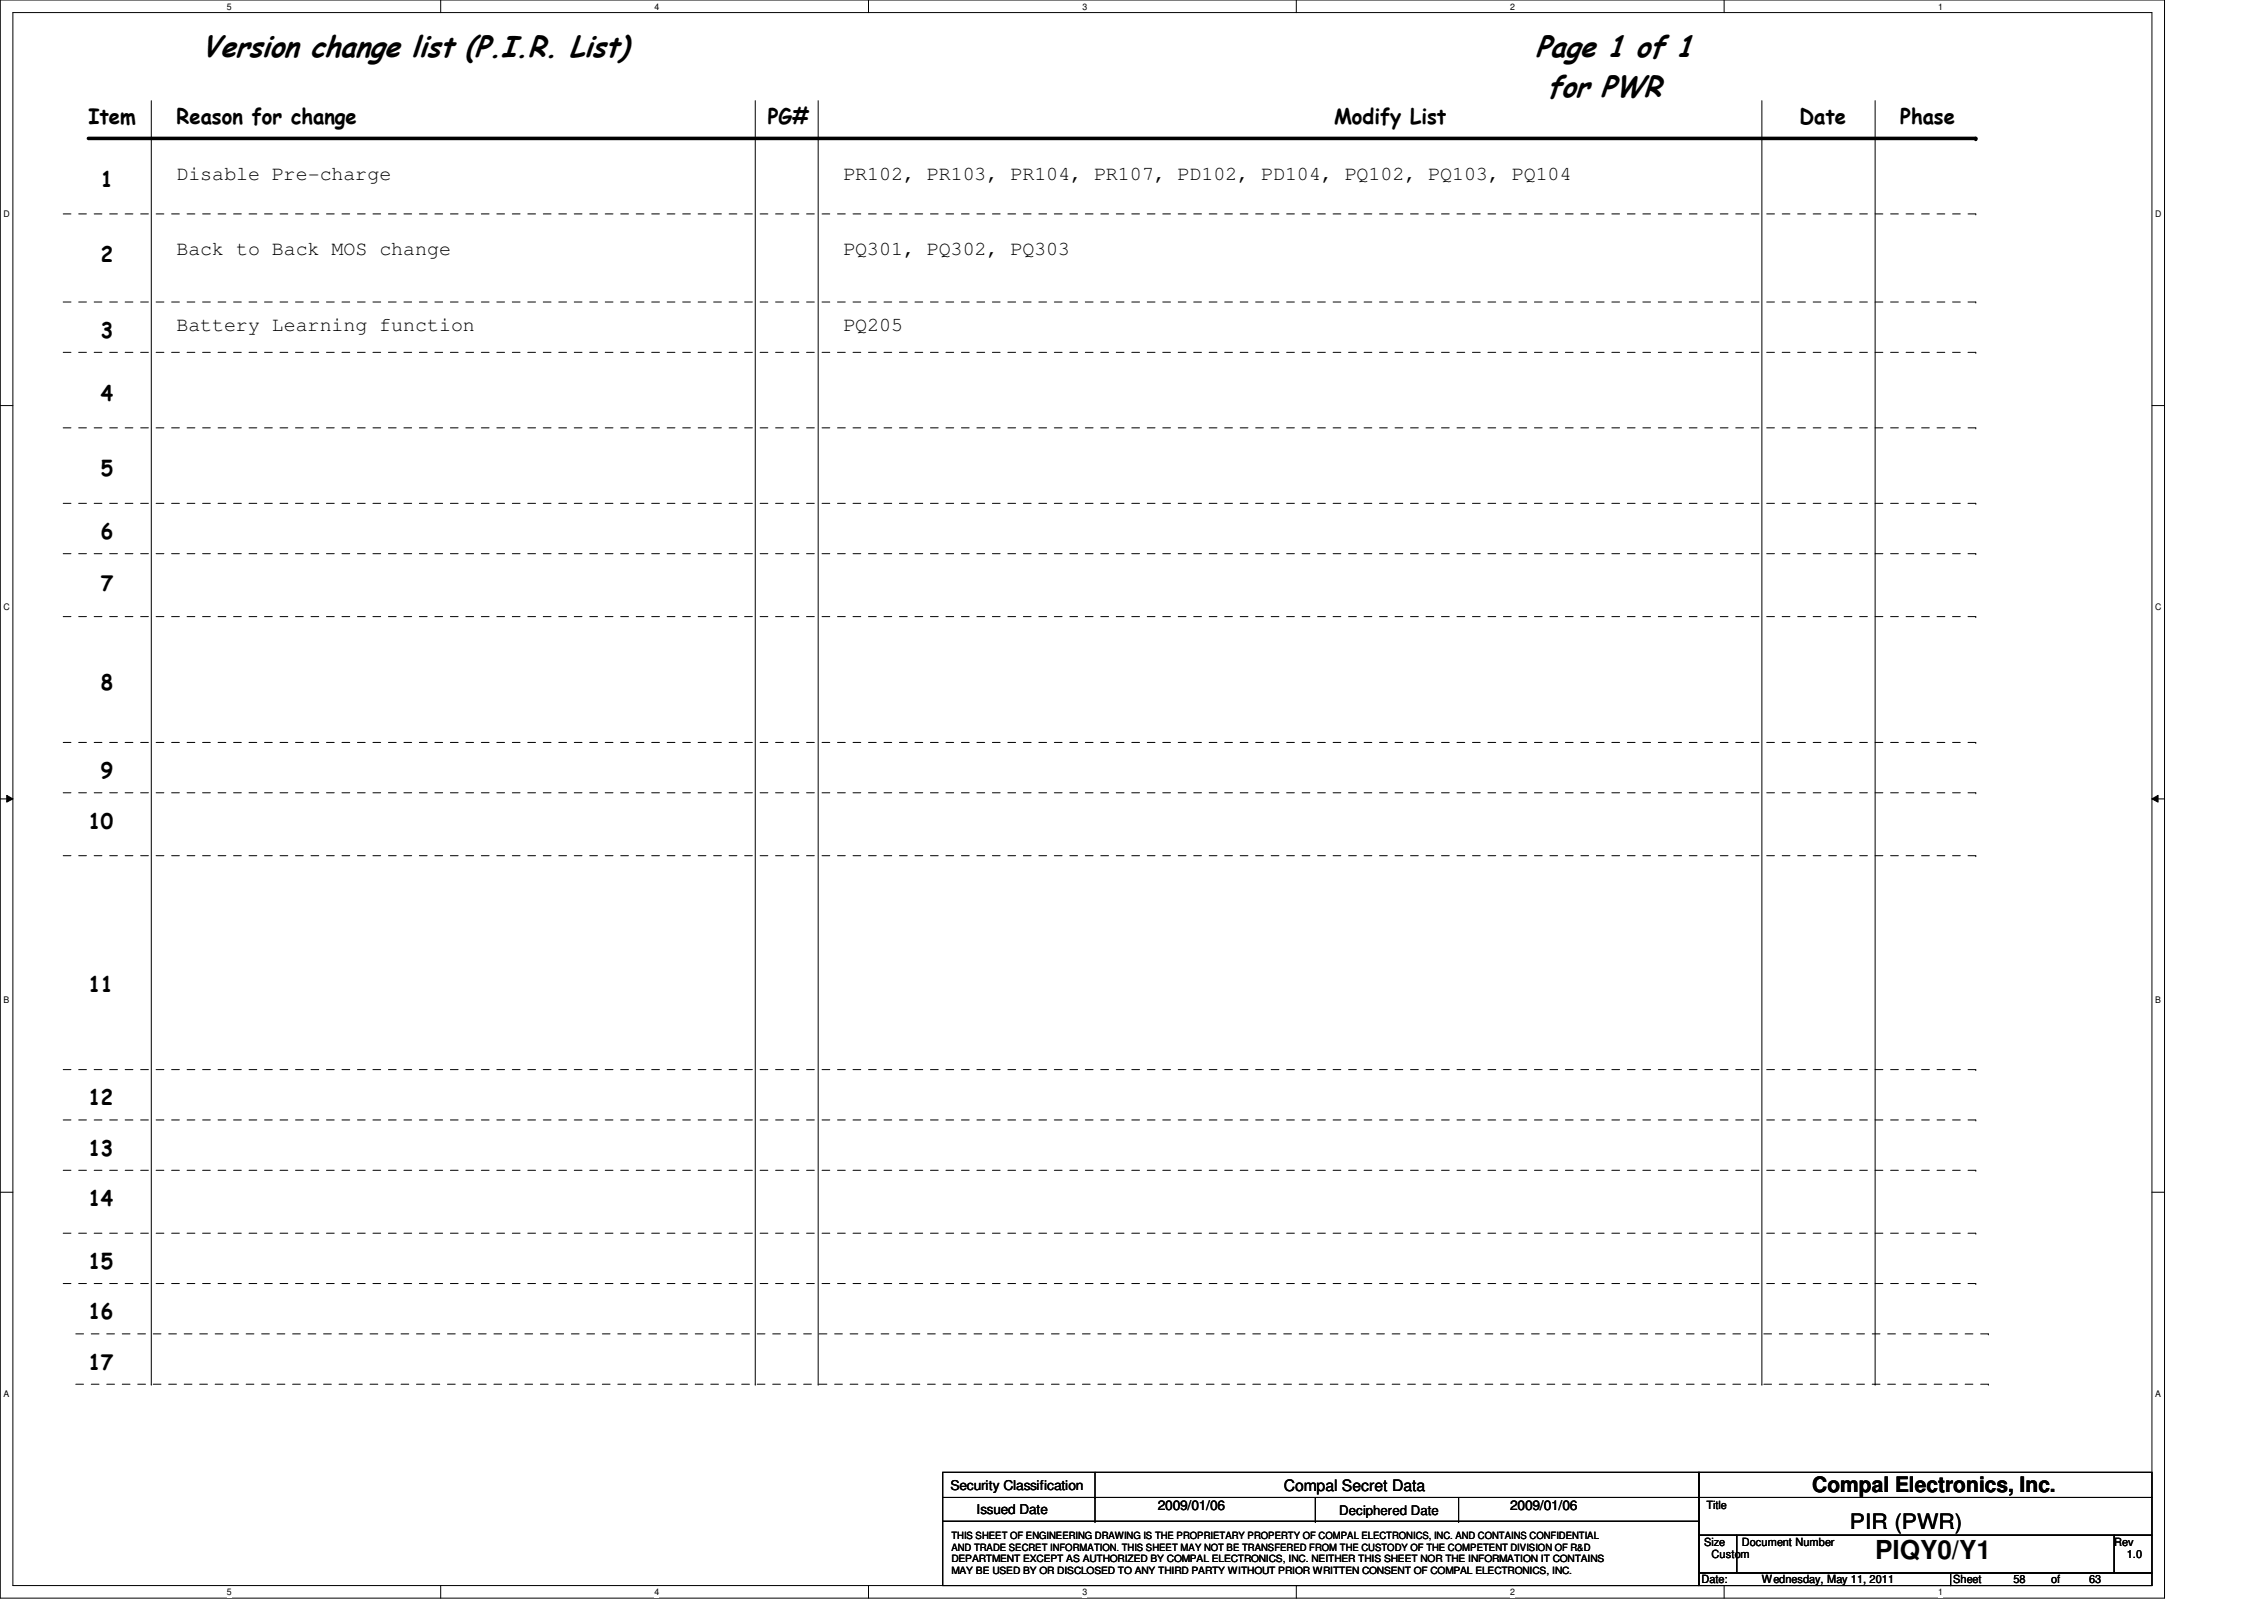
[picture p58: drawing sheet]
<svg xmlns="http://www.w3.org/2000/svg" width="297mm" height="210mm" viewBox="0 0 297 210" stroke-linecap="round" stroke-linejoin="round" font-family="sans-serif">
<defs><g id="words">
<g font-size="4">
<text x="26.5" y="7.5">Version change list (P.I.R. List)</text>
<text x="201.4" y="7.5">Page 1 of 1</text>
<text x="203" y="12.8">for PWR</text>
</g>
<text font-size="3.4" x="246" y="204.6">PIQY0/Y1</text>
<g font-size="2.8">
<text x="11.6" y="16.3">Item</text>
<text x="23.2" y="16.3">Reason for change</text>
<text x="100.7" y="16.3">PG#</text>
<text x="175" y="16.3">Modify List</text>
<text x="236.1" y="16.3">Date</text>
<text x="249.3" y="16.3">Phase</text>
<text x="13.2" y="24.5">1</text>
<text x="13.2" y="34.4">2</text>
<text x="13.2" y="44.3">3</text>
<text x="13.2" y="52.6">4</text>
<text x="13.2" y="62.5">5</text>
<text x="13.2" y="70.7">6</text>
<text x="13.2" y="77.5">7</text>
<text x="13.2" y="90.5">8</text>
<text x="13.2" y="102.1">9</text>
<text x="11.6" y="108.7">10</text>
<text x="11.6" y="130.2">11</text>
<text x="11.6" y="145">12</text>
<text x="11.6" y="151.6">13</text>
<text x="11.6" y="158.2">14</text>
<text x="11.6" y="166.5">15</text>
<text x="11.6" y="173.1">16</text>
<text x="11.6" y="179.7">17</text>
<text x="237.8" y="195.8">Compal Electronics, Inc.</text>
<text x="242.7" y="200.6">PIR (PWR)</text>
</g>
<g font-size="2.6">
<text x="23.2" y="23.6">Disable Pre-charge</text>
<text x="110.6" y="23.6">PR102, PR103, PR104, PR107, PD102, PD104, PQ102, PQ103, PQ104</text>
<text x="23.2" y="33.5">Back to Back MOS change</text>
<text x="110.6" y="33.5">PQ301, PQ302, PQ303</text>
<text x="23.2" y="43.4">Battery Learning function</text>
<text x="110.6" y="43.4">PQ205</text>
</g>
<text font-size="2.1" x="168.4" y="195.6">Compal Secret Data</text>
<g font-size="1.8">
<text x="124.7" y="195.4">Security Classification</text>
<text x="128.1" y="198.6">Issued Date</text>
<text x="151.9" y="198.1">2009/01/06</text>
<text x="198.1" y="198.1">2009/01/06</text>
</g>
<text font-size="1.7" x="175.7" y="198.7">Deciphered Date</text>
<g font-size="1.5">
<text x="223.9" y="198">Title</text>
<text x="223.6" y="202.8">Size</text>
<text x="228.5" y="202.8">Document Number</text>
<text x="277.4" y="202.8">Rev</text>
<text x="223.2" y="207.7">Date:</text>
<text x="224.6" y="204.4">Custom</text>
<text x="231.2" y="207.7">Wednesday, May 11, 2011</text>
<text x="256.3" y="207.7">Sheet</text>
<text x="264.2" y="207.7">58</text>
<text x="269.1" y="207.7">of</text>
<text x="274.1" y="207.7">63</text>
<text x="279" y="204.4">1.0</text>
</g>
<g font-size="1.3">
<text x="124.8" y="201.9">THIS SHEET OF ENGINEERING DRAWING IS THE PROPRIETARY PROPERTY OF COMPAL ELECTRONICS, INC. AND CONTAINS CONFIDENTIAL</text>
<text x="124.8" y="203.4">AND TRADE SECRET INFORMATION. THIS SHEET MAY NOT BE TRANSFERED FROM THE CUSTODY OF THE COMPETENT DIVISION OF R&amp;D</text>
<text x="124.8" y="206.5">MAY BE USED BY OR DISCLOSED TO ANY THIRD PARTY WITHOUT PRIOR WRITTEN CONSENT OF COMPAL ELECTRONICS, INC.</text>
<text x="124.8" y="205">DEPARTMENT EXCEPT AS AUTHORIZED BY COMPAL ELECTRONICS, INC. NEITHER THIS SHEET NOR THE INFORMATION IT CONTAINS</text>
</g>
<g font-size="1.2">
<text x="29.8" y="1.3">5</text>
<text x="85.9" y="1.3">4</text>
<text x="142" y="1.3">3</text>
<text x="198.1" y="1.3">2</text>
<text x="254.3" y="1.3">1</text>
<text x=".5" y="28.5">D</text>
<text x="282.8" y="28.5">D</text>
<text x=".5" y="80">C</text>
<text x="282.8" y="80">C</text>
<text x=".5" y="131.6">B</text>
<text x="282.8" y="131.6">B</text>
<text x=".5" y="183.2">A</text>
<text x="282.8" y="183.2">A</text>
<text x="29.8" y="209.3">5</text>
<text x="85.9" y="209.3">4</text>
<text x="142" y="209.3">3</text>
<text x="198.1" y="209.3">2</text>
<text x="254.3" y="209.3">1</text>
</g>
</g></defs>
<path d="M0 0h284v209.7h-284zM1.7 1.7h280.6v206.3h-280.6z" fill="none" stroke="#000" stroke-width=".13"/>
<g fill="#fff">
<path d="M29.8 .2h.5v1.3h-.5z"/>
<path d="M29.8 208.2h.5v1.3h-.5z"/>
</g>
<path d="M57.8 0v1.7M57.8 208v1.7" fill="none" stroke="#000" stroke-width=".13"/>
<g fill="#fff">
<path d="M85.9 .2h.6v1.3h-.6z"/>
<path d="M85.9 208.2h.6v1.3h-.6z"/>
</g>
<path d="M113.9 0v1.7M113.9 208v1.7" fill="none" stroke="#000" stroke-width=".13"/>
<g fill="#fff">
<path d="M142 .2h.6v1.3h-.6z"/>
<path d="M142 208.2h.6v1.3h-.6z"/>
</g>
<path d="M170.1 0v1.7M170.1 208v1.7" fill="none" stroke="#000" stroke-width=".13"/>
<g fill="#fff">
<path d="M198.1 .2h.6v1.3h-.6z"/>
<path d="M198.1 208.2h.6v1.3h-.6z"/>
</g>
<path d="M226.2 0v1.7M226.2 208v1.7" fill="none" stroke="#000" stroke-width=".13"/>
<g fill="#fff">
<path d="M254.3 .2h.6v1.3h-.6z"/>
<path d="M254.3 208.2h.6v1.3h-.6z"/>
<path d="M.5 27.4h.8v1.3h-.8z"/>
<path d="M282.8 27.4h.8v1.3h-.8z"/>
<path d="M.5 79h.8v1.3h-.8z"/>
<path d="M282.8 79h.8v1.3h-.8z"/>
</g>
<path d="M0 53.2h1.7M282.3 53.2h1.7" fill="none" stroke="#000" stroke-width=".13"/>
<g fill="#fff">
<path d="M.5 130.6h.7v1.3h-.7z"/>
<path d="M282.8 130.6h.7v1.3h-.7z"/>
</g>
<path d="M0 104.8h1.7M.9 104.3l.8 .5-.8 .4zM282.3 104.8l.8-.5v.9zM282.3 104.8h1.7" fill="none" stroke="#000" stroke-width=".13"/>
<path d="M.9 104.3l.8 .5-.8 .4zM282.3 104.8l.8-.5v.9z" fill="#000"/>
<g fill="#fff">
<path d="M.5 182.2h.7v1.3h-.7z"/>
<path d="M282.8 182.2h.7v1.3h-.7z"/>
</g>
<g fill="none" stroke="#000" stroke-width=".13">
<path d="M19.8 13.2v168.4M99.1 13.2v168.4M107.3 13.2v168.4M231.2 13.2v168.4M246 13.2v168.4M0 156.4h1.7M282.3 156.4h1.7M19.8 181.6h.1M99.1 181.6h.1M107.3 181.6h.1M123.7 193.2h99.2v3.3h-99.2zM123.7 196.5h99.2v3.1h-99.2z"/>
<path d="M123.7 199.6h99.2v8.4h-99.2zM143.7 196.5h.1M143.7 199.6h.1M143.7 193.2v6.4M172.6 199.6h.1M172.6 196.5v3.1M191.4 199.6h.1M191.4 196.5v3.1M222.9 193.2h59.4v3.3h-59.4zM222.9 196.5h59.4v4.9h-59.4zM231.2 181.6h.1M246 181.6h.1"/>
<path d="M222.9 201.4h5v5h-5zM222.9 206.4h33v1.6h-33zM227.9 201.4h49.5v5h-49.5zM255.9 206.4h26.4v1.6h-26.4zM277.4 201.4h4.9v5h-4.9z"/>
</g>
<g fill="none" stroke="#000" stroke-width=".13" stroke-dasharray="1 1 1 1 1 1 1 1">
<path d="M8.3 28.1h250.9M8.3 39.6h250.9M259.2 28.1h.1M259.2 39.6h.1M8.3 46.2h250.9M8.3 56.1h250.9M259.2 46.2h.1M259.2 56.1h.1M8.3 66h250.9M8.3 72.6h250.9M259.2 66h.1M259.2 72.6h.1"/>
<path d="M8.3 80.9h250.9M8.3 97.4h250.9M259.2 80.9h.1M259.2 97.4h.1M8.3 112.3h250.9M8.3 104h250.9M259.2 112.3h.1M259.2 104h.1M8.3 146.9h250.9M8.3 153.5h250.9M8.3 140.3h250.9M259.2 146.9h.1"/>
<path d="M259.2 153.5h.1M259.2 140.3h.1M8.3 161.8h250.9M8.3 168.4h250.9M9.9 175h251M259.2 161.8h.1M259.2 168.4h.1M260.9 175h.1M9.9 181.6h251M260.9 181.6h.1"/>
</g>
<path d="M11.6 18.2h247.6" fill="none" stroke="#000" stroke-width=".47"/>
<circle cx="259.2" cy="18.2" r=".23" fill="#000"/>
<use href="#words"/>
</svg>
